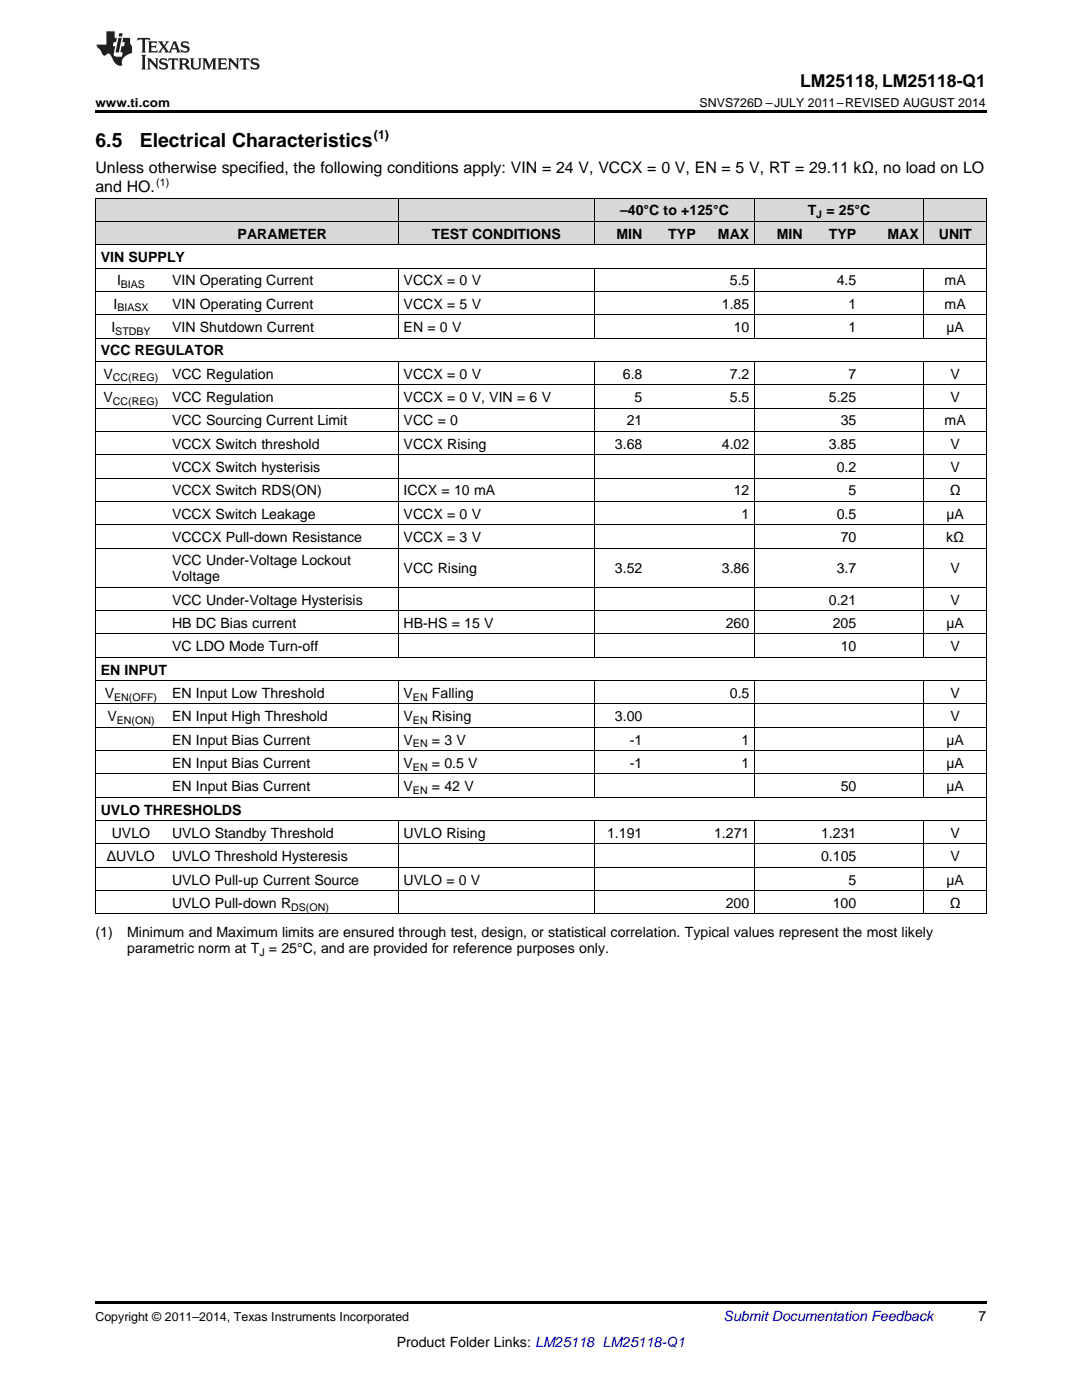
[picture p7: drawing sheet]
<svg xmlns="http://www.w3.org/2000/svg" width="216mm" height="279mm" viewBox="0 0 216 279" stroke-linecap="round" stroke-linejoin="round" font-family="sans-serif">
<defs><g id="words">
<g font-size="3.9">
<text x="19" y="29.3">6.5</text>
<text x="27.9" y="29.3">Electrical Characteristics</text>
</g>
<text font-size="3.5" x="159.6" y="17.3">LM25118, LM25118-Q1</text>
<g font-size="3.2">
<text x="19" y="34.4">Unless otherwise specified, the following conditions apply: VIN = 24 V, VCCX = 0 V, EN = 5 V, RT = 29.11 kΩ, no load on LO</text>
<text x="19" y="38.3">and HO.</text>
</g>
<g font-size="2.8">
<text x="47.4" y="47.6">PARAMETER</text>
<text x="86.1" y="47.6">TEST CONDITIONS</text>
<text x="123" y="47.6">MIN</text>
<text x="123.7" y="43">–40°</text>
<text x="129.5" y="43">C to +125°C</text>
<text x="133.3" y="47.6">TYP</text>
<text x="143.3" y="47.6">MAX</text>
<text x="155" y="47.6">MIN</text>
<text x="161.2" y="43">T</text>
<text x="164.9" y="43">= 25°C</text>
<text x="165.4" y="47.6">TYP</text>
<text x="177.1" y="47.6">MAX</text>
<text x="187.3" y="47.6">UNIT</text>
<text x="20.1" y="52.3">VIN SUPPLY</text>
<text x="23.4" y="56.9">I</text>
<text x="34.3" y="56.9">VIN Operating Current</text>
<text x="80.5" y="56.9">VCCX = 0 V</text>
<text x="145.6" y="56.9">5.5</text>
<text x="167" y="56.9">4.5</text>
<text x="188.5" y="56.9">mA</text>
<text x="22.6" y="61.6">I</text>
<text x="34.3" y="61.6">VIN Operating Current</text>
<text x="80.5" y="61.6">VCCX = 5 V</text>
<text x="144" y="61.6">1.85</text>
<text x="169.3" y="61.6">1</text>
<text x="188.5" y="61.6">mA</text>
<text x="20.1" y="70.9">VCC REGULATOR</text>
<text x="22.2" y="66.3">I</text>
<text x="34.3" y="66.3">VIN Shutdown Current</text>
<text x="80.5" y="66.3">EN = 0 V</text>
<text x="146.4" y="66.3">10</text>
<text x="169.3" y="66.3">1</text>
<text x="188.8" y="66.3">µA</text>
<text x="20.7" y="75.6">V</text>
<text x="34.3" y="75.6">VCC Regulation</text>
<text x="80.5" y="75.6">VCCX = 0 V</text>
<text x="124.3" y="75.6">6.8</text>
<text x="145.6" y="75.6">7.2</text>
<text x="169.3" y="75.6">7</text>
<text x="189.7" y="75.6">V</text>
<text x="20.7" y="80.2">V</text>
<text x="34.3" y="80.2">VCC Regulation</text>
<text x="80.5" y="80.2">VCCX = 0 V, VIN = 6 V</text>
<text x="126.6" y="80.2">5</text>
<text x="145.6" y="80.2">5.5</text>
<text x="165.4" y="80.2">5.25</text>
<text x="189.7" y="80.2">V</text>
<text x="34.3" y="84.9">VCC Sourcing Current Limit</text>
<text x="34.3" y="89.5">VCCX Switch threshold</text>
<text x="80.5" y="84.9">VCC = 0</text>
<text x="80.5" y="89.5">VCCX Rising</text>
<text x="122.7" y="89.5">3.68</text>
<text x="125.1" y="84.9">21</text>
<text x="144" y="89.5">4.02</text>
<text x="165.4" y="89.5">3.85</text>
<text x="167.7" y="84.9">35</text>
<text x="188.5" y="84.9">mA</text>
<text x="189.7" y="89.5">V</text>
<text x="34.3" y="94.2">VCCX Switch hysterisis</text>
<text x="167" y="94.2">0.2</text>
<text x="189.7" y="94.2">V</text>
<text x="34.3" y="98.8">VCCX Switch RDS(ON)</text>
<text x="80.5" y="98.8">ICCX = 10 mA</text>
<text x="146.4" y="98.8">12</text>
<text x="169.3" y="98.8">5</text>
<text x="189.5" y="98.8">Ω</text>
<text x="34.3" y="103.5">VCCX Switch Leakage</text>
<text x="80.5" y="103.5">VCCX = 0 V</text>
<text x="148" y="103.5">1</text>
<text x="167" y="103.5">0.5</text>
<text x="188.8" y="103.5">µA</text>
<text x="34.3" y="108.2">VCCCX Pull-down Resistance</text>
<text x="34.3" y="112.8">VCC Under-Voltage Lockout</text>
<text x="80.5" y="108.2">VCCX = 3 V</text>
<text x="167.7" y="108.2">70</text>
<text x="188.8" y="108.2">kΩ</text>
<text x="34.3" y="116">Voltage</text>
<text x="80.5" y="114.4">VCC Rising</text>
<text x="122.7" y="114.4">3.52</text>
<text x="144" y="114.4">3.86</text>
<text x="167" y="114.4">3.7</text>
<text x="189.7" y="114.4">V</text>
<text x="34.3" y="120.7">VCC Under-Voltage Hysterisis</text>
<text x="34.3" y="125.3">HB DC Bias current</text>
<text x="80.5" y="125.3">HB-HS = 15 V</text>
<text x="144.8" y="125.3">260</text>
<text x="165.4" y="120.7">0.21</text>
<text x="166.2" y="125.3">205</text>
<text x="188.8" y="125.3">µA</text>
<text x="189.7" y="120.7">V</text>
<text x="34.3" y="130">VC LDO Mode Turn-off</text>
<text x="167.7" y="130">10</text>
<text x="189.7" y="130">V</text>
<text x="20.1" y="134.6">EN INPUT</text>
<text x="20.9" y="139.3">V</text>
<text x="21.4" y="143.9">V</text>
<text x="34.3" y="139.3">EN Input Low Threshold</text>
<text x="34.3" y="143.9">EN Input High Threshold</text>
<text x="80.5" y="139.3">V</text>
<text x="80.5" y="143.9">V</text>
<text x="86.2" y="139.3">Falling</text>
<text x="86.2" y="143.9">Rising</text>
<text x="122.7" y="143.9">3.00</text>
<text x="145.6" y="139.3">0.5</text>
<text x="189.7" y="139.3">V</text>
<text x="189.7" y="143.9">V</text>
<text x="34.3" y="148.6">EN Input Bias Current</text>
<text x="80.5" y="148.6">V</text>
<text x="86.2" y="148.6">= 3 V</text>
<text x="125.7" y="148.6">-1</text>
<text x="148" y="148.6">1</text>
<text x="188.8" y="148.6">µA</text>
<text x="34.3" y="153.2">EN Input Bias Current</text>
<text x="80.5" y="153.2">V</text>
<text x="86.2" y="153.2">= 0.5 V</text>
<text x="125.7" y="153.2">-1</text>
<text x="148" y="153.2">1</text>
<text x="188.8" y="153.2">µA</text>
<text x="34.3" y="157.9">EN Input Bias Current</text>
<text x="80.5" y="157.9">V</text>
<text x="86.2" y="157.9">= 42 V</text>
<text x="167.7" y="157.9">50</text>
<text x="188.8" y="157.9">µA</text>
<text x="20.1" y="162.6">UVLO THRESHOLDS</text>
<text x="22.3" y="167.2">UVLO</text>
<text x="34.3" y="167.2">UVLO Standby Threshold</text>
<text x="80.5" y="167.2">UVLO Rising</text>
<text x="121.1" y="167.2">1.191</text>
<text x="142.5" y="167.2">1.271</text>
<text x="163.8" y="167.2">1.231</text>
<text x="189.7" y="167.2">V</text>
<text x="21.3" y="171.9">ΔUVLO</text>
<text x="34.3" y="171.9">UVLO Threshold Hysteresis</text>
<text x="163.8" y="171.9">0.105</text>
<text x="189.7" y="171.9">V</text>
<text x="34.3" y="176.5">UVLO Pull-up Current Source</text>
<text x="80.5" y="176.5">UVLO = 0 V</text>
<text x="169.3" y="176.5">5</text>
<text x="188.8" y="176.5">µA</text>
<text x="34.3" y="181.2">UVLO Pull-down R</text>
<text x="144.8" y="181.2">200</text>
<text x="166.2" y="181.2">100</text>
<text x="189.5" y="181.2">Ω</text>
<text x="19" y="187">(1)</text>
<text x="25.4" y="187">Minimum and Maximum limits are ensured through test, design, or statistical correlation. Typical values represent the most likely</text>
<text x="25.4" y="190.2">parametric norm at T = 25°C, and are provided for reference purposes only.</text>
<text x="195.3" y="263.6">7</text>
<text x="79.2" y="268.9">Product Folder Links: LM25118 LM25118-Q1</text>
</g>
<text font-size="2.8" fill="#0000c8" x="144.4" y="263.6">Submit Documentation Feedback</text>
<g font-size="2.5">
<text x="19" y="21.4">www.ti.com</text>
<text x="139.6" y="21.4">SNVS726D –JULY 2011–REVISED AUGUST 2014</text>
<text x="74.6" y="27.7">(1)</text>
<text x="19" y="263.6">Copyright © 2011–2014, Texas Instruments Incorporated</text>
</g>
<g font-size="2.1">
<text x="31.2" y="37">(1)</text>
<text x="162.9" y="43.5">J</text>
<text x="24.1" y="57.5">BIAS</text>
<text x="23.4" y="62.2">BIASX</text>
<text x="23" y="66.8">STDBY</text>
<text x="22.5" y="76.1">CC(REG)</text>
<text x="22.5" y="80.8">CC(REG)</text>
<text x="22.8" y="139.8">EN(OFF)</text>
<text x="82.4" y="139.8">EN</text>
<text x="23.3" y="144.5">EN(ON)</text>
<text x="82.4" y="144.5">EN</text>
<text x="82.4" y="149.2">EN</text>
<text x="82.4" y="153.8">EN</text>
<text x="82.4" y="158.5">EN</text>
<text x="58.1" y="181.8">DS(ON)</text>
<text x="51.8" y="190.8">J</text>
</g>
</g></defs>
<g fill="#d8d8d8">
<path d="M19 44.2h14.3v4.7h-14.3z"/>
<path d="M33.3 44.2h46.2v4.7h-46.2z"/>
<path d="M79.5 44.2h39.1v4.7h-39.1z"/>
<path d="M118.6 44.2h10.7v4.7h-10.7z"/>
<path d="M129.3 44.2h10.6v4.7h-10.6z"/>
<path d="M139.9 44.2h10.7v4.7h-10.7z"/>
<path d="M150.6 44.2h10.7v4.7h-10.7z"/>
<path d="M161.3 44.2h10.6v4.7h-10.6z"/>
<path d="M171.9 44.2h12.5v4.7h-12.5z"/>
<path d="M184.4 44.2h12.4v4.7h-12.4z"/>
<path d="M19 39.6h14.3v4.6h-14.3z"/>
<path d="M33.3 39.6h46.2v4.6h-46.2z"/>
<path d="M79.5 39.6h39.1v4.6h-39.1z"/>
<path d="M118.6 39.6h10.7v4.6h-10.7z"/>
<path d="M129.3 39.6h10.6v4.6h-10.6z"/>
<path d="M139.9 39.6h10.7v4.6h-10.7z"/>
<path d="M150.6 39.6h10.7v4.6h-10.7z"/>
<path d="M161.3 39.6h10.6v4.6h-10.6z"/>
<path d="M171.9 39.6h12.5v4.6h-12.5z"/>
<path d="M184.4 39.6h12.4v4.6h-12.4z"/>
</g>
<path d="M19 22h177.8v.5h-177.8zM19 259.7h177.8v.5h-177.8z" fill="#000"/>
<g fill="none" stroke="#000" stroke-width=".2">
<path d="M19 39.5h177.8M19.1 39.5v143M79.4 39.5v9.4M118.6 39.5v9.4M150.5 39.5v9.4M184.3 39.5v9.4M196.8 39.5v143M19 58.2h177.8M19 53.5h177.8M19 48.8h177.8M19 44.2h177.8M79.4 53.5v14"/>
<path d="M118.6 53.5v14M150.5 53.5v14M184.3 53.5v14M19 76.8h177.8M19 72.1h177.8M19 67.5h177.8M19 62.8h177.8M79.4 72.1v59.1M118.6 72.1v59.1M150.5 72.1v59.1M184.3 72.1v59.1M19 95.4h177.8"/>
<path d="M19 90.8h177.8M19 86.1h177.8M19 81.4h177.8M19 117.2h177.8M19 109.4h177.8M19 104.7h177.8M19 100.1h177.8M19 135.8h177.8M19 131.2h177.8M19 126.5h177.8M19 121.9h177.8M79.4 135.9v23.3"/>
<path d="M118.6 135.9v23.3M150.5 135.9v23.3M184.3 135.9v23.3M19 159.1h177.8M19 154.5h177.8M19 149.8h177.8M19 145.2h177.8M19 140.5h177.8M19 177.7h177.8M19 173.1h177.8M19 168.4h177.8M19 163.8h177.8"/>
<path d="M79.4 163.8v18.7M118.6 163.8v18.7M150.5 163.8v18.7M184.3 163.8v18.7M19 182.4h177.8"/>
</g>
<g fill="#231f20">
<path d="M27.5 7.6l-.1 .5 .4-.2h.6v.1v2.1l-.2 .4h1l-.3-.4v-2.1l.1-.1h.5l.5 .2-.2-.5zM29.5 8.3l.2 .3v1.5l-.2 .4h1.8l.2-.6a1.04 1.04 0 0 1-1.3 .2v-.7h.6l.3 .2v-.6l-.3 .2h-.6v-.6l.8-.1 .4 .3-.2-.5zM31.5 8.3l.9 1.1-.9 1.1h.8l-.2-.2 .5-.7 .4 .7-.2 .2h1.5l-.1-.2 .1-.4h.9l.1 .4-.2 .2h1l-.3-.3-.7-1.9h-.5l-.9 2-.8-1 .9-1h-.8l.1 .3-.3 .5-.4-.6 .2-.2zM34.7 8.6l.4 1h-.7zM36.3 8.4a.63 .63 0 0 0-.2 .7 .63 .63 0 0 0 .6 .4l.6 .2 .1 .2a.75 .75 0 0 1-.7 .4 .75 .75 0 0 1-.6-.5l.1 .7 .1-.1a1.11 1.11 0 0 0 1.5-.6 1.13 1.13 0 0 0-1.2-.8l-.1-.4a1.04 1.04 0 0 1 1.2 .2l-.2-.5-.1 .1-.5-.2zM28.2 10.9l.2 .4v2.2l-.2 .4h1l-.3-.4v-2.2l.3-.4zM29.3 11.6l.3 .4v1.5l-.3 .4h.8l-.2-.4v-1.3l1.5 1.7v-1.9l.2-.4h-.7l.2 .4v.9l-1.1-1.3zM32 11.8a.62 .62 0 0 0-.2 .7 .62 .62 0 0 0 .6 .4l.6 .1 .1 .3a.76 .76 0 0 1-.7 .3 .76 .76 0 0 1-.6-.4l.1 .7 .1-.1a1.11 1.11 0 0 0 1.5-.6 1.13 1.13 0 0 0-1.2-.8l-.1-.4a1.04 1.04 0 0 1 1.2 .2l-.2-.6-.1 .1-.5-.1zM33.7 11.6l-.2 .6a.61 .61 0 0 1 .8-.3v1.6l-.2 .4h.9l-.2-.4v-1.6a.63 .63 0 0 1 .8 .3l-.2-.6zM35.6 11.6l.3 .4v1.5l-.3 .4h1l-.2-.2v-.8l.5 .2a.76 .76 0 0 0 1.2 .7l-1-1a.58 .58 0 0 0 .6-.5 .58 .58 0 0 0-.5-.6zM36.4 11.9h.1a.45 .45 0 0 1 .5 .1 .45 .45 0 0 1 .1 .5l-.7 .2zM37.9 11.6l.2 .2a2.17 2.17 0 0 0 .3 1.9 .99 .99 0 0 0 1.6-.6v-1.1l.2-.4h-.7l.2 .2a1.92 1.92 0 0 1-.2 1.8 .6 .6 0 0 1-.9-.5v-1.1l.2-.4zM40.4 11.6l.2 .4v1.5l-.2 .4h.7l-.2-.4v-1.4l.8 1.8 .8-1.8v1.4l-.2 .4h.9l-.2-.4v-1.5l.2-.4h-.8l-.6 1.5-.6-1.5zM43.4 11.6l.2 .4v1.5l-.2 .4h1.8l.2-.6a1.04 1.04 0 0 1-1.3 .1v-.6h.5l.4 .2v-.6l-.4 .2h-.5v-.7h.8l.3 .3-.1-.6zM45.5 11.6l.2 .4v1.5l-.2 .4h.7l-.2-.4v-1.3l1.5 1.7v-1.9l.2-.4h-.7l.2 .4v.9l-1.1-1.3zM47.9 11.6l-.1 .6a.61 .61 0 0 1 .8-.3v1.6l-.3 .4h1l-.3-.4 .1-1.6a.63 .63 0 0 1 .7 .3l-.1-.6zM50.2 11.8a.62 .62 0 0 0-.2 .7 .62 .62 0 0 0 .6 .4l.6 .1 .2 .3a.76 .76 0 0 1-.8 .3 .76 .76 0 0 1-.6-.4l.1 .7 .2-.1a1.11 1.11 0 0 0 1.5-.6 1.13 1.13 0 0 0-1.3-.8l-.1-.4a1.04 1.04 0 0 1 1.2 .2l-.1-.6-.2 .1-.5-.1z"/>
<path d="M21.2 6.3v2.6h-1.9l.1 .4 .7 .9a.91 .91 0 0 0 1 .8 .56 .56 0 0 1 .5-.3 .56 .56 0 0 1 .5 .3l.4 .8a1.53 1.53 0 0 0 1.9 1.2 1.54 1.54 0 0 1 1-2.1l.9-.3v-1.4a1.52 1.52 0 0 1-.3-1.6h-1.4l-.2 .8h.5l-.2 .8h-.4l-.2 1v.2l.4 .1-.2 .8a1.93 1.93 0 0 1-1.6-.3l.3-1.8h-.5l.2-.8h.4l.2-.8h-.4v-1.3zM23.6 7.6l-.6 2.9h.7l.6-2.9zM23.8 6.6l-.1 .7h.6l.2-.7z"/>
</g>
<use href="#words"/>
</svg>
